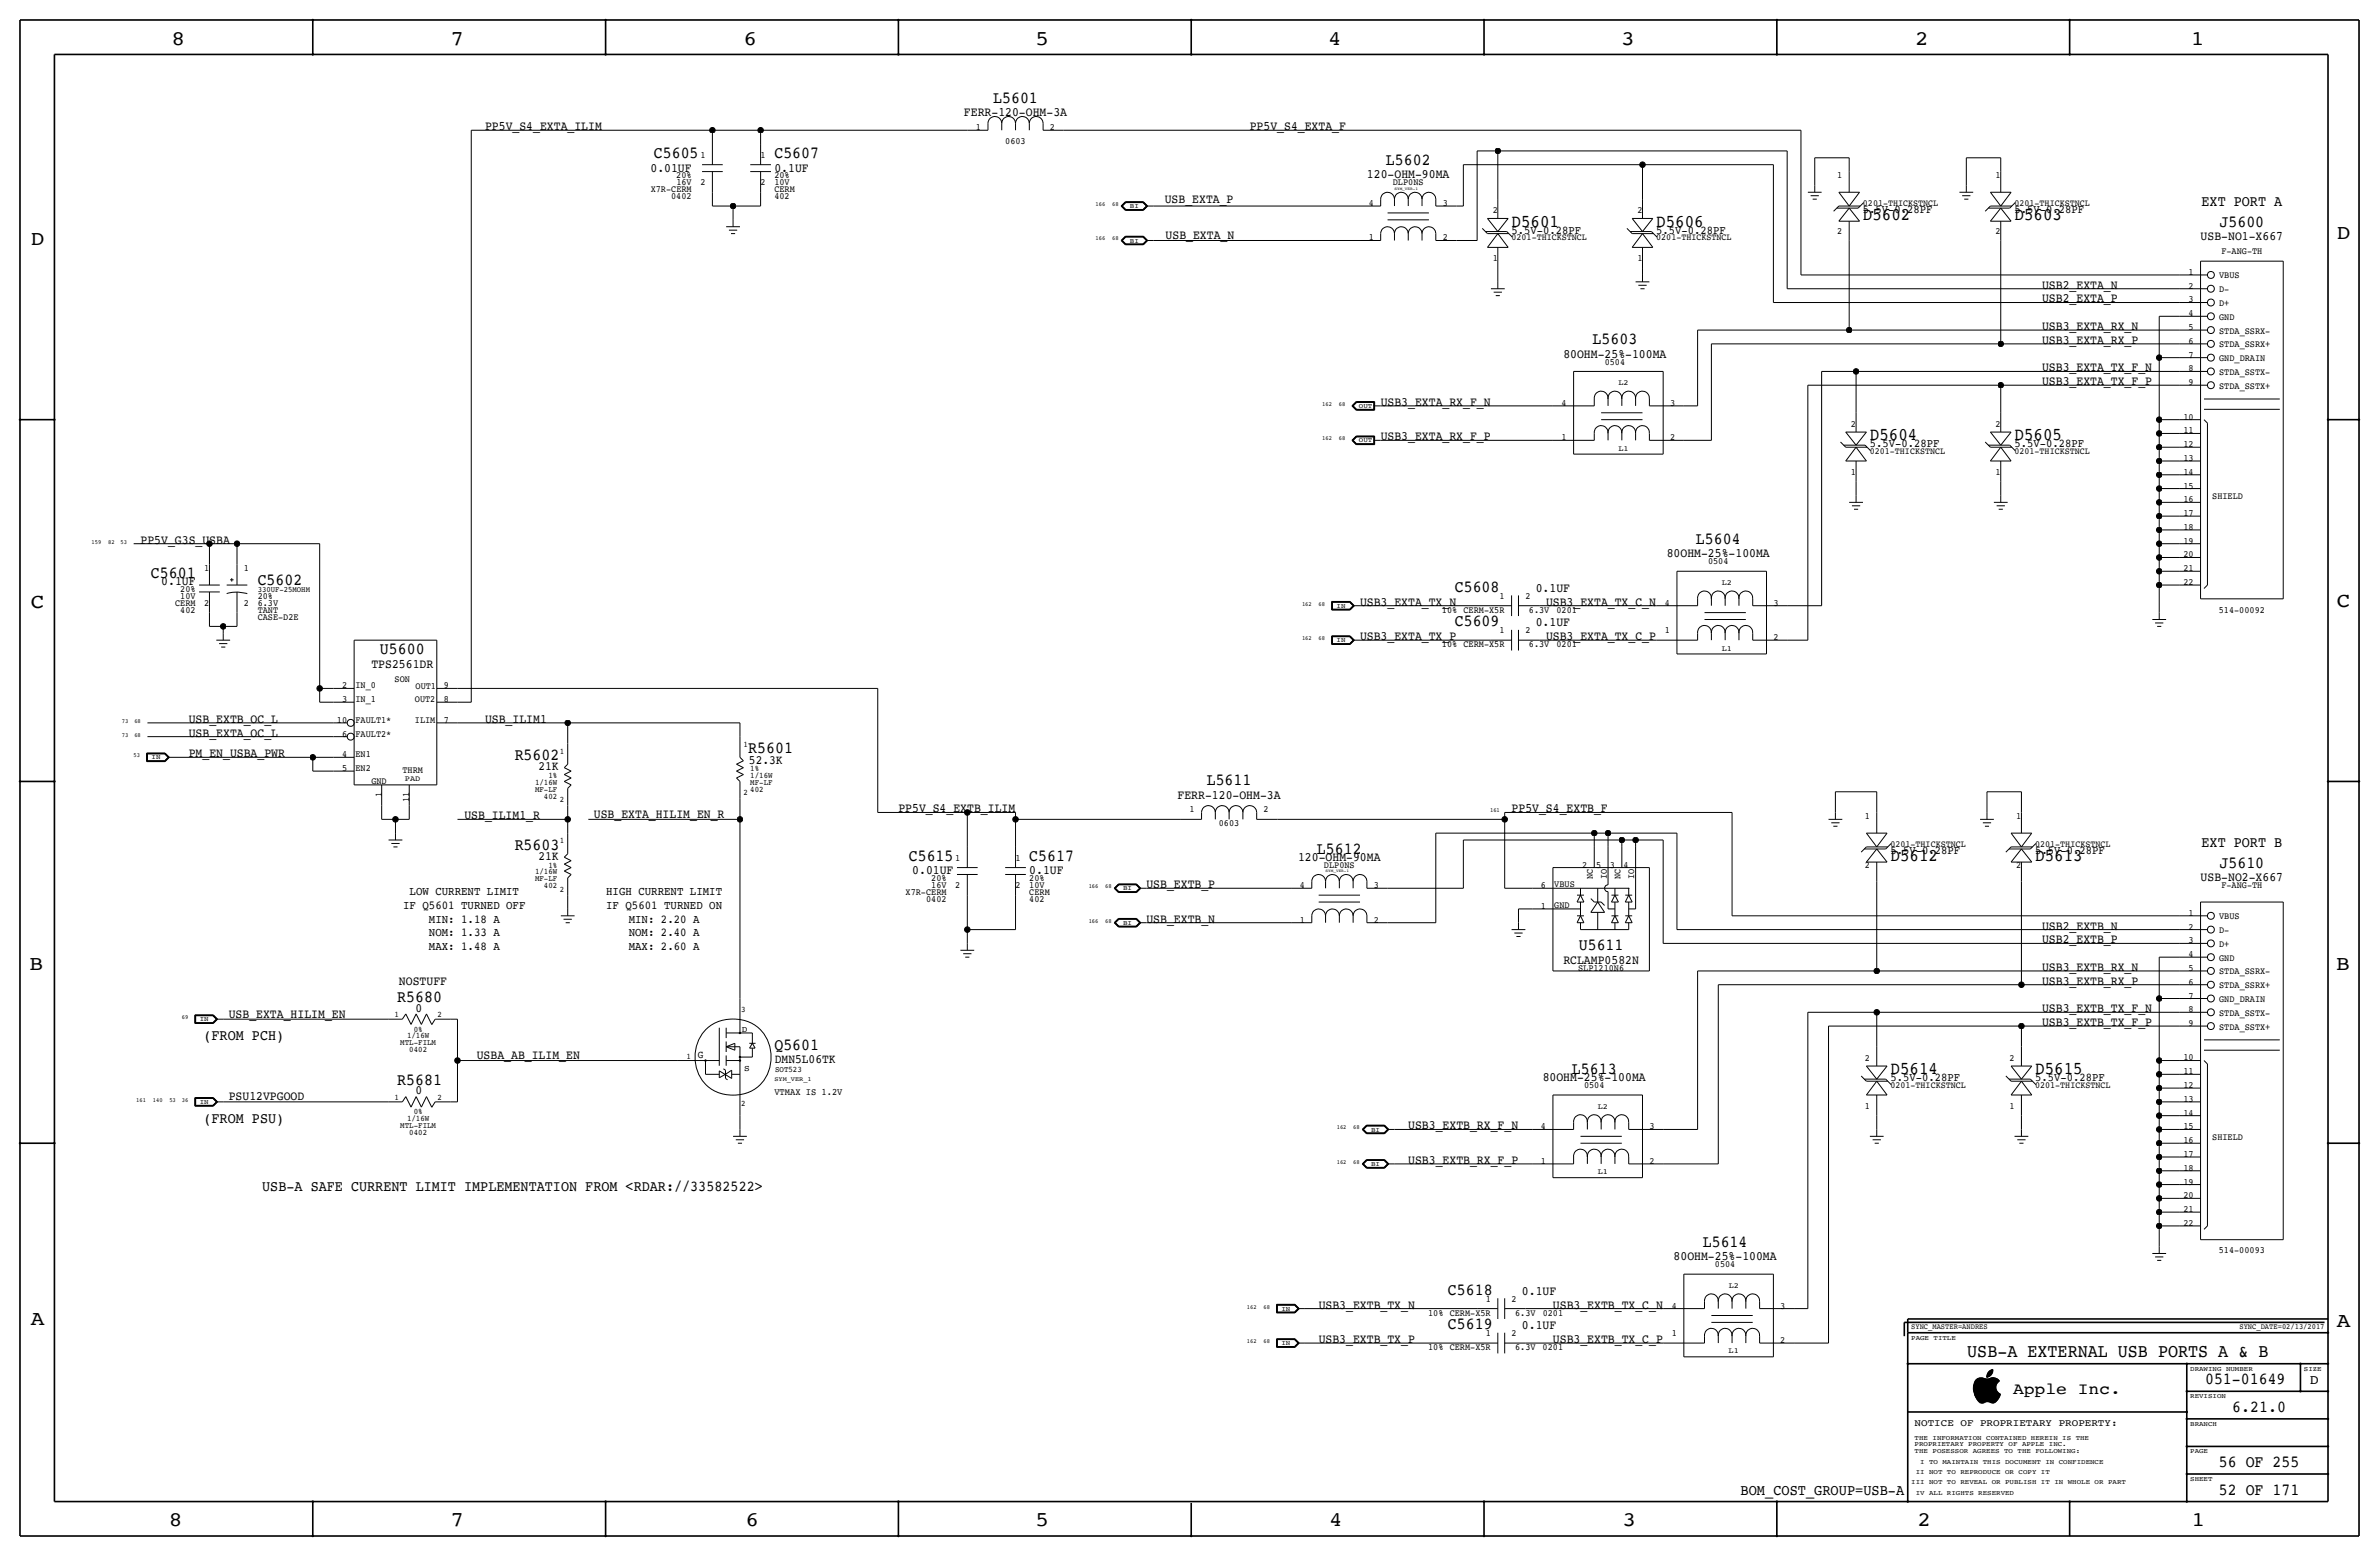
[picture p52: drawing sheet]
<svg xmlns="http://www.w3.org/2000/svg" width="877mm" height="574mm" viewBox="0 0 877 574" stroke-linecap="round" stroke-linejoin="round" font-family="sans-serif">
<defs><g id="words">
<g font-size="7.6">
<text x="63.2" y="16.5">8</text>
<text x="166.1" y="16.5">7</text>
<text x="274.1" y="16.5">6</text>
<text x="381.8" y="16.5">5</text>
<text x="489.7" y="16.5">4</text>
<text x="597.7" y="16.5">3</text>
<text x="706.1" y="16.5">2</text>
<text x="807.7" y="16.5">1</text>
<text x="861.6" y="88.1">D</text>
<text x="11.4" y="90.4">D</text>
<text x="11.4" y="224.3">C</text>
<text x="861.6" y="223.8">C</text>
<text x="10.9" y="357.6">B</text>
<text x="861.3" y="357.4">B</text>
<text x="11.4" y="488.4">A</text>
<text x="861.6" y="489.2">A</text>
<text x="62.2" y="562.6">8</text>
<text x="166.1" y="562.6">7</text>
<text x="274.8" y="562.6">6</text>
<text x="381.8" y="562.6">5</text>
<text x="490" y="562.6">4</text>
<text x="598.2" y="562.6">3</text>
<text x="706.9" y="562.6">2</text>
<text x="808" y="562.6">1</text>
</g>
<text font-size="6.9" x="725.3" y="500.1">USB-A EXTERNAL USB PORTS A &amp; B</text>
<g font-size="6.5">
<text x="557.3" y="83.6">D5601</text>
<text x="610.6" y="83.6">D5606</text>
<text x="686.8" y="81">D5602</text>
<text x="742.7" y="81">D5603</text>
<text x="689.4" y="162.3">D5604</text>
<text x="742.7" y="162.3">D5605</text>
<text x="697" y="317.2">D5612</text>
<text x="750.3" y="317.2">D5613</text>
<text x="697" y="396">D5614</text>
<text x="750.3" y="396">D5615</text>
</g>
<g font-size="6.2">
<text x="366.1" y="37.8">L5601</text>
<text x="241.1" y="58.2">C5605</text>
<text x="285.5" y="58.2">C5607</text>
<text x="510.9" y="60.7">L5602</text>
<text x="818.3" y="83.6">J5600</text>
<text x="587.1" y="126.7">L5603</text>
<text x="625.2" y="200.4">L5604</text>
<text x="55.6" y="213.1">C5601</text>
<text x="95" y="215.6">C5602</text>
<text x="536.3" y="218.2">C5608</text>
<text x="536.3" y="230.9">C5609</text>
<text x="140.1" y="241">U5600</text>
<text x="189.8" y="280.2">R5602</text>
<text x="275.8" y="277.6">R5601</text>
<text x="444.9" y="289.3">L5611</text>
<text x="189.8" y="313.2">R5603</text>
<text x="335" y="317.2">C5615</text>
<text x="379.5" y="317.2">C5617</text>
<text x="485.5" y="314.7">L5612</text>
<text x="818.3" y="319.8">J5610</text>
<text x="582" y="350.3">U5611</text>
<text x="146.4" y="369.3">R5680</text>
<text x="285.5" y="387.1">Q5601</text>
<text x="579.5" y="396">L5613</text>
<text x="146.4" y="399.8">R5681</text>
<text x="627.8" y="459.5">L5614</text>
<text x="533.8" y="477.3">C5618</text>
<text x="533.8" y="490">C5619</text>
<text x="812.9" y="510.3">051-01649</text>
<text x="823" y="520.4">6.21.0</text>
<text x="818" y="540.8">56 OF 255</text>
<text x="818" y="550.9">52 OF 171</text>
</g>
<text font-size="6" x="742.1" y="513.9">Apple Inc.</text>
<g font-size="5.6">
<text x="811.6" y="75.9">EXT PORT A</text>
<text x="811.6" y="312.2">EXT PORT B</text>
<text x="75" y="383.3">(FROM PCH)</text>
<text x="75" y="413.8">(FROM PSU)</text>
<text x="96.7" y="439.2">USB-A SAFE CURRENT LIMIT IMPLEMENTATION FROM &lt;RDAR://33582522&gt;</text>
<text x="641.7" y="550.9">BOM_COST_GROUP=USB-A</text>
</g>
<text font-size="5" x="851.5" y="510.3">D</text>
<g font-size="4.7">
<text x="178.8" y="48">PP5V_S4_EXTA_ILIM</text>
<text x="355.4" y="42.9">FERR-120-OHM-3A</text>
<text x="460.8" y="48">PP5V_S4_EXTA_F</text>
<text x="239.8" y="63.2">0.01UF</text>
<text x="285.5" y="63.2">0.1UF</text>
<text x="504" y="65.8">120-OHM-90MA</text>
<text x="429.4" y="74.7">USB_EXTA_P</text>
<text x="429.7" y="88">USB_EXTA_N</text>
<text x="811.3" y="88.6">USB-NO1-X667</text>
<text x="752.9" y="106.4">USB2_EXTA_N</text>
<text x="752.9" y="111.5">USB2_EXTA_P</text>
<text x="752.9" y="121.6">USB3_EXTA_RX_N</text>
<text x="576.4" y="131.8">80OHM-25%-100MA</text>
<text x="752.9" y="126.7">USB3_EXTA_RX_P</text>
<text x="752.9" y="136.9">USB3_EXTA_TX_F_N</text>
<text x="752.9" y="142">USB3_EXTA_TX_F_P</text>
<text x="509" y="149.6">USB3_EXTA_RX_F_N</text>
<text x="509" y="162.3">USB3_EXTA_RX_F_P</text>
<text x="51.8" y="200.4">PP5V_G3S_USBA</text>
<text x="614.5" y="205.5">80OHM-25%-100MA</text>
<text x="59.5" y="215.6">0.1UF</text>
<text x="566.2" y="218.2">0.1UF</text>
<text x="501.4" y="223.3">USB3_EXTA_TX_N</text>
<text x="570" y="223.3">USB3_EXTA_TX_C_N</text>
<text x="566.2" y="230.9">0.1UF</text>
<text x="501.4" y="236">USB3_EXTA_TX_P</text>
<text x="570" y="236">USB3_EXTA_TX_C_P</text>
<text x="136.9" y="246.1">TPS2561DR</text>
<text x="69.6" y="266.4">USB_EXTB_OC_L</text>
<text x="178.8" y="266.4">USB_ILIM1</text>
<text x="69.6" y="271.5">USB_EXTA_OC_L</text>
<text x="69.6" y="279.1">PM_EN_USBA_PWR</text>
<text x="276.1" y="281.4">52.3K</text>
<text x="198.5" y="284">21K</text>
<text x="331.2" y="299.5">PP5V_S4_EXTB_ILIM</text>
<text x="434.1" y="294.4">FERR-120-OHM-3A</text>
<text x="557.3" y="299.5">PP5V_S4_EXTB_F</text>
<text x="171.2" y="302">USB_ILIM1_R</text>
<text x="219" y="301.5">USB_EXTA_HILIM_EN_R</text>
<text x="198.5" y="317">21K</text>
<text x="478.6" y="317.2">120-OHM-90MA</text>
<text x="336.3" y="322.3">0.01UF</text>
<text x="379.5" y="322.3">0.1UF</text>
<text x="422.7" y="327.4">USB_EXTB_P</text>
<text x="811.3" y="324.9">USB-NO2-X667</text>
<text x="422.7" y="340.1">USB_EXTB_N</text>
<text x="752.9" y="347.7">USB2_EXTB_P</text>
<text x="752.9" y="342.6">USB2_EXTB_N</text>
<text x="576.4" y="355.3">RCLAMP0582N</text>
<text x="752.9" y="357.9">USB3_EXTB_RX_N</text>
<text x="147.1" y="363">NOSTUFF</text>
<text x="752.9" y="363">USB3_EXTB_RX_P</text>
<text x="84.3" y="375.1">USB_EXTA_HILIM_EN</text>
<text x="153.2" y="372.9">0</text>
<text x="752.9" y="373.1">USB3_EXTB_TX_F_N</text>
<text x="752.9" y="378.2">USB3_EXTB_TX_F_P</text>
<text x="175.8" y="390.4">USBA_AB_ILIM_EN</text>
<text x="285.6" y="391.7">DMN5L06TK</text>
<text x="568.7" y="398.5">80OHM-25%-100MA</text>
<text x="84.3" y="405.6">PSU12VPGOOD</text>
<text x="153.2" y="403.4">0</text>
<text x="519.2" y="416.3">USB3_EXTB_RX_F_N</text>
<text x="519.2" y="429">USB3_EXTB_RX_F_P</text>
<text x="617" y="464.6">80OHM-25%-100MA</text>
<text x="561.1" y="477.3">0.1UF</text>
<text x="486.2" y="482.3">USB3_EXTB_TX_N</text>
<text x="572.5" y="482.3">USB3_EXTB_TX_C_N</text>
<text x="561.1" y="490">0.1UF</text>
<text x="486.2" y="495">USB3_EXTB_TX_P</text>
<text x="572.5" y="495">USB3_EXTB_TX_C_P</text>
</g>
<g font-size="4.4">
<text x="686.8" y="78.5">5.5V-0.28PF</text>
<text x="742.7" y="78.5">5.5V-0.28PF</text>
<text x="557.3" y="86.1">5.5V-0.28PF</text>
<text x="610.6" y="86.1">5.5V-0.28PF</text>
<text x="689.4" y="164.8">5.5V-0.28PF</text>
<text x="742.7" y="164.8">5.5V-0.28PF</text>
<text x="697" y="314.7">5.5V-0.28PF</text>
<text x="750.3" y="314.7">5.5V-0.28PF</text>
<text x="151" y="329.9">LOW CURRENT LIMIT</text>
<text x="223.5" y="329.9">HIGH CURRENT LIMIT</text>
<text x="148.6" y="335">IF Q5601 TURNED OFF</text>
<text x="223.5" y="335">IF Q5601 TURNED ON</text>
<text x="158.1" y="340.1">MIN: 1.18 A</text>
<text x="231.8" y="340.1">MIN: 2.20 A</text>
<text x="158.1" y="345.2">NOM: 1.33 A</text>
<text x="231.8" y="345.2">NOM: 2.40 A</text>
<text x="158.1" y="350.3">MAX: 1.48 A</text>
<text x="231.8" y="350.3">MAX: 2.60 A</text>
<text x="697" y="398.5">5.5V-0.28PF</text>
<text x="750.3" y="398.5">5.5V-0.28PF</text>
</g>
<text font-size="3.9" x="257.3" y="390.1">G</text>
<text font-size="3.7" x="705.9" y="525.5">NOTICE OF PROPRIETARY PROPERTY:</text>
<text font-size="3.6" x="285.5" y="403.6">VTMAX IS 1.2V</text>
<g font-size="3.5">
<text x="359.8" y="48">1</text>
<text x="370.6" y="53.1">0603</text>
<text x="387.1" y="48">2</text>
<text x="258.2" y="58.2">1</text>
<text x="280.4" y="58.2">1</text>
<text x="249.3" y="65.8">20%</text>
<text x="285.5" y="65.8">20%</text>
<text x="677.3" y="65.8">1</text>
<text x="735.7" y="65.8">1</text>
<text x="239.9" y="70.9">X7R-CERM</text>
<text x="249.3" y="68.3">16V</text>
<text x="258.2" y="68.3">2</text>
<text x="280.4" y="68.3">2</text>
<text x="285.5" y="70.9">CERM</text>
<text x="285.5" y="68.3">10V</text>
<text x="513.5" y="68.3">DLP0NS</text>
<text x="247.5" y="73.4">0402</text>
<text x="285.5" y="73.4">402</text>
<text x="504.6" y="75.9">4</text>
<text x="531.9" y="75.9">3</text>
<text x="686.8" y="75.9">0201-THICKSTNCL</text>
<text x="742.7" y="75.9">0201-THICKSTNCL</text>
<text x="550.3" y="78.5">2</text>
<text x="603.6" y="78.5">2</text>
<text x="504.6" y="88.6">1</text>
<text x="531.9" y="88.6">2</text>
<text x="557.3" y="88.6">0201-THICKSTNCL</text>
<text x="610.6" y="88.6">0201-THICKSTNCL</text>
<text x="677.3" y="86.1">2</text>
<text x="735.7" y="86.1">2</text>
<text x="819" y="93.7">F-ANG-TH</text>
<text x="550.3" y="96.3">1</text>
<text x="603.6" y="96.3">1</text>
<text x="806.8" y="101.3">1</text>
<text x="806.8" y="106.4">2</text>
<text x="818.1" y="102.6">VBUS</text>
<text x="818.1" y="107.7">D-</text>
<text x="806.8" y="111.5">3</text>
<text x="818.1" y="112.8">D+</text>
<text x="806.8" y="116.6">4</text>
<text x="818.1" y="117.9">GND</text>
<text x="806.8" y="121.7">5</text>
<text x="818.1" y="122.9">STDA_SSRX-</text>
<text x="806.8" y="126.7">6</text>
<text x="806.8" y="131.8">7</text>
<text x="818.1" y="128">STDA_SSRX+</text>
<text x="591.6" y="134.4">0504</text>
<text x="806.8" y="136.9">8</text>
<text x="818.1" y="133.1">GND_DRAIN</text>
<text x="806.8" y="142">9</text>
<text x="818.1" y="138.2">STDA_SSTX-</text>
<text x="818.1" y="143.3">STDA_SSTX+</text>
<text x="575.7" y="149.6">4</text>
<text x="615.7" y="149.6">3</text>
<text x="805" y="154.7">10</text>
<text x="682.4" y="157.2">2</text>
<text x="735.7" y="157.2">2</text>
<text x="805" y="159.7">11</text>
<text x="575.7" y="162.3">1</text>
<text x="615.7" y="162.3">2</text>
<text x="689.4" y="167.4">0201-THICKSTNCL</text>
<text x="742.7" y="167.4">0201-THICKSTNCL</text>
<text x="805" y="164.8">12</text>
<text x="805" y="169.9">13</text>
<text x="682.4" y="175">1</text>
<text x="735.7" y="175">1</text>
<text x="805" y="175">14</text>
<text x="805" y="185.2">16</text>
<text x="805" y="180.1">15</text>
<text x="815.6" y="183.9">SHIELD</text>
<text x="805" y="190.2">17</text>
<text x="805" y="195.3">18</text>
<text x="805" y="200.4">19</text>
<text x="629.7" y="208">0504</text>
<text x="805" y="205.5">20</text>
<text x="75.3" y="210.6">1</text>
<text x="89.9" y="210.6">1</text>
<text x="805" y="215.6">22</text>
<text x="805" y="210.6">21</text>
<text x="66.5" y="220.7">10V</text>
<text x="66.5" y="218.2">20%</text>
<text x="95" y="220.7">20%</text>
<text x="552.8" y="220.7">1</text>
<text x="562.4" y="220.7">2</text>
<text x="64.6" y="223.3">CERM</text>
<text x="66.5" y="225.8">402</text>
<text x="75.3" y="223.3">2</text>
<text x="89.9" y="223.3">2</text>
<text x="95" y="223.3">6.3V</text>
<text x="95" y="225.8">TANT</text>
<text x="531.6" y="225.8">10% CERM-X5R</text>
<text x="563.7" y="225.8">6.3V</text>
<text x="573.8" y="225.8">0201</text>
<text x="613.8" y="223.3">4</text>
<text x="653.8" y="223.3">3</text>
<text x="818" y="225.8">514-00092</text>
<text x="95" y="228.3">CASE-D2E</text>
<text x="552.8" y="233.4">1</text>
<text x="562.4" y="233.4">2</text>
<text x="613.8" y="233.4">1</text>
<text x="531.6" y="238.5">10% CERM-X5R</text>
<text x="563.7" y="238.5">6.3V</text>
<text x="573.8" y="238.5">0201</text>
<text x="653.8" y="236">2</text>
<text x="145.5" y="251.2">SON</text>
<text x="126.1" y="253.7">2</text>
<text x="131.1" y="253.7">IN_0</text>
<text x="153.2" y="254">OUT1</text>
<text x="163.6" y="253.7">9</text>
<text x="126.1" y="258.8">3</text>
<text x="131.1" y="258.8">IN_1</text>
<text x="153" y="258.8">OUT2</text>
<text x="163.6" y="258.8">8</text>
<text x="124.2" y="266.4">10</text>
<text x="131.1" y="266.4">FAULT1*</text>
<text x="153" y="266.4">ILIM</text>
<text x="163.6" y="266.4">7</text>
<text x="126.1" y="271.5">6</text>
<text x="131.1" y="271.5">FAULT2*</text>
<text x="126.1" y="279.1">4</text>
<text x="131.1" y="279.1">EN1</text>
<text x="126.1" y="284.2">5</text>
<text x="131.1" y="284.2">EN2</text>
<text x="148.4" y="285">THRM</text>
<text x="136.9" y="288.8">GND</text>
<text x="140.7" y="293.7" transform="rotate(-90 140.7 293.7)">1</text>
<text x="150.9" y="295.6" transform="rotate(-90 150.9 295.6)">11</text>
<text x="438.5" y="299.5">1</text>
<text x="465.8" y="299.5">2</text>
<text x="449.4" y="304.5">0603</text>
<text x="687.5" y="302">1</text>
<text x="743.3" y="302">1</text>
<text x="352.2" y="317.2">1</text>
<text x="374.4" y="317.2">1</text>
<text x="697" y="312.2">0201-THICKSTNCL</text>
<text x="750.3" y="312.2">0201-THICKSTNCL</text>
<text x="488.1" y="319.8">DLP0NS</text>
<text x="583.3" y="319.8">2</text>
<text x="588.4" y="319.8">5</text>
<text x="593.5" y="319.8">3</text>
<text x="598.6" y="319.8">4</text>
<text x="687.5" y="319.8">2</text>
<text x="743.3" y="319.8">2</text>
<text x="333.9" y="329.9">X7R-CERM</text>
<text x="343.3" y="324.9">20%</text>
<text x="343.3" y="327.4">16V</text>
<text x="352.2" y="327.4">2</text>
<text x="374.4" y="327.4">2</text>
<text x="379.5" y="329.9">CERM</text>
<text x="379.5" y="324.9">20%</text>
<text x="379.5" y="327.4">10V</text>
<text x="479.2" y="327.4">4</text>
<text x="506.5" y="327.4">3</text>
<text x="568.1" y="327.4">6</text>
<text x="573" y="326.9">VBUS</text>
<text x="587.2" y="324.1" transform="rotate(-90 587.2 324.1)">NC</text>
<text x="592.3" y="324.1" transform="rotate(-90 592.3 324.1)">IO</text>
<text x="597.4" y="324.1" transform="rotate(-90 597.4 324.1)">NC</text>
<text x="602.5" y="324.1" transform="rotate(-90 602.5 324.1)">IO</text>
<text x="819" y="327.4">F-ANG-TH</text>
<text x="341.4" y="332.5">0402</text>
<text x="379.5" y="332.5">402</text>
<text x="568.1" y="335">1</text>
<text x="573" y="334.5">GND</text>
<text x="479.2" y="340.1">1</text>
<text x="506.5" y="340.1">2</text>
<text x="806.8" y="337.6">1</text>
<text x="818.1" y="338.8">VBUS</text>
<text x="806.8" y="347.7">3</text>
<text x="806.8" y="342.6">2</text>
<text x="818.1" y="343.9">D-</text>
<text x="806.8" y="352.8">4</text>
<text x="818.1" y="349">D+</text>
<text x="581.8" y="357.9">SLP1210N6</text>
<text x="806.8" y="357.9">5</text>
<text x="818.1" y="359.2">STDA_SSRX-</text>
<text x="818.1" y="354.1">GND</text>
<text x="806.8" y="363">6</text>
<text x="818.1" y="364.2">STDA_SSRX+</text>
<text x="806.8" y="368">7</text>
<text x="818.1" y="369.3">GND_DRAIN</text>
<text x="806.8" y="373.1">8</text>
<text x="818.1" y="374.4">STDA_SSTX-</text>
<text x="806.8" y="378.2">9</text>
<text x="818.1" y="379.5">STDA_SSTX+</text>
<text x="687.5" y="390.9">2</text>
<text x="740.8" y="390.9">2</text>
<text x="805" y="396">11</text>
<text x="805" y="390.9">10</text>
<text x="584" y="401.1">0504</text>
<text x="697" y="401.1">0201-THICKSTNCL</text>
<text x="750.3" y="401.1">0201-THICKSTNCL</text>
<text x="805" y="401.1">12</text>
<text x="805" y="406.1">13</text>
<text x="687.5" y="408.7">1</text>
<text x="740.8" y="408.7">1</text>
<text x="805" y="411.2">14</text>
<text x="568.1" y="416.3">4</text>
<text x="608.1" y="416.3">3</text>
<text x="805" y="416.3">15</text>
<text x="805" y="421.4">16</text>
<text x="815.6" y="420.1">SHIELD</text>
<text x="568.1" y="429">1</text>
<text x="608.1" y="429">2</text>
<text x="805" y="431.5">18</text>
<text x="805" y="426.5">17</text>
<text x="805" y="436.6">19</text>
<text x="805" y="441.7">20</text>
<text x="805" y="446.8">21</text>
<text x="805" y="451.9">22</text>
<text x="632.2" y="467.1">0504</text>
<text x="818" y="462">514-00093</text>
<text x="547.8" y="479.8">1</text>
<text x="557.3" y="479.8">2</text>
<text x="526.5" y="484.9">10% CERM-X5R</text>
<text x="558.6" y="484.9">6.3V</text>
<text x="568.7" y="484.9">0201</text>
<text x="616.3" y="482.3">4</text>
<text x="656.3" y="482.3">3</text>
<text x="526.5" y="497.6">10% CERM-X5R</text>
<text x="547.8" y="492.5">1</text>
<text x="557.3" y="492.5">2</text>
<text x="558.6" y="497.6">6.3V</text>
<text x="568.7" y="497.6">0201</text>
<text x="616.3" y="492.5">1</text>
<text x="656.3" y="495">2</text>
</g>
<g font-size="3.2">
<text x="273.5" y="380.2">D</text>
<text x="274.3" y="394.7">S</text>
</g>
<g font-size="3.1">
<text x="274.1" y="275.3">1</text>
<text x="206.4" y="277.9">1</text>
<text x="202.2" y="286.8">1%</text>
<text x="276.6" y="284.2">1%</text>
<text x="276.6" y="286.8">1/16W</text>
<text x="197.2" y="291.8">MF-LF</text>
<text x="197.2" y="289.3">1/16W</text>
<text x="274.1" y="293.1">2</text>
<text x="276.6" y="291.8">402</text>
<text x="276.6" y="289.3">MF-LF</text>
<text x="200.5" y="294.4">402</text>
<text x="206.4" y="295.7">2</text>
<text x="206.4" y="310.9">1</text>
<text x="197.2" y="322.3">1/16W</text>
<text x="202.2" y="319.8">1%</text>
<text x="197.2" y="324.9">MF-LF</text>
<text x="200.5" y="327.4">402</text>
<text x="206.4" y="328.7">2</text>
<text x="145.4" y="374.9">1</text>
<text x="161.3" y="374.9">2</text>
<text x="273.3" y="372.9">3</text>
<text x="150.1" y="382.8">1/16W</text>
<text x="152.5" y="380.2">0%</text>
<text x="147.6" y="385.3">MTL-FILM</text>
<text x="150.9" y="387.9">0402</text>
<text x="253.1" y="390.4">1</text>
<text x="285.8" y="395.2">SOT523</text>
<text x="145.4" y="405.4">1</text>
<text x="161.3" y="405.4">2</text>
<text x="273.3" y="407.7">2</text>
<text x="150.1" y="413.3">1/16W</text>
<text x="152.5" y="410.7">0%</text>
<text x="147.6" y="415.8">MTL-FILM</text>
<text x="150.9" y="418.3">0402</text>
</g>
<text font-size="3" x="95" y="218.2">330UF-25MOHM</text>
<g font-size="2.9">
<text x="596.7" y="142">L2</text>
<text x="596.6" y="166.1">L1</text>
<text x="634.8" y="215.6">L2</text>
<text x="634.7" y="239.8">L1</text>
<text x="149.3" y="288">PAD</text>
<text x="589.1" y="408.7">L2</text>
<text x="589" y="432.8">L1</text>
<text x="637.3" y="474.7">L2</text>
<text x="704.6" y="490">SYNC_MASTER=ANDRES</text>
<text x="825.6" y="490">SYNC_DATE=02/13/2017</text>
<text x="637.3" y="498.9">L1</text>
</g>
<g font-size="2.5">
<text x="416.6" y="76.7">BI</text>
<text x="416.6" y="89.4">BI</text>
<text x="501" y="150.4">OUT</text>
<text x="501" y="163.1">OUT</text>
<text x="492.8" y="224">IN</text>
<text x="492.8" y="236.7">IN</text>
<text x="55.9" y="279.9">IN</text>
<text x="414" y="328.2">BI</text>
<text x="414" y="340.9">BI</text>
<text x="73.7" y="376.4">IN</text>
<text x="73.7" y="406.9">IN</text>
<text x="505.5" y="417.1">BI</text>
<text x="505.5" y="429.8">BI</text>
<text x="472.4" y="483.1">IN</text>
<text x="472.4" y="495.8">IN</text>
<text x="704.6" y="493.8">PAGE TITLE</text>
<text x="807.5" y="505.2">DRAWING NUMBER</text>
<text x="849.4" y="505.2">SIZE</text>
<text x="807.5" y="515.4">REVISION</text>
<text x="807.5" y="525.5">BRANCH</text>
<text x="705.9" y="533.1">PROPRIETARY PROPERTY OF APPLE INC.</text>
<text x="705.9" y="530.6">THE INFORMATION CONTAINED HEREIN IS THE</text>
<text x="705.9" y="535.7">THE POSESSOR AGREES TO THE FOLLOWING:</text>
<text x="707.9" y="539.5">I TO MAINTAIN THIS DOCUMENT IN CONFIDENCE</text>
<text x="807.5" y="535.7">PAGE</text>
<text x="706.2" y="543.3">II NOT TO REPRODUCE OR COPY IT</text>
<text x="807.5" y="545.8">SHEET</text>
<text x="704.6" y="547.1">III NOT TO REVEAL OR PUBLISH IT IN WHOLE OR PART</text>
<text x="706.2" y="550.9">IV ALL RIGHTS RESERVED</text>
</g>
<g font-size="2.3">
<text x="403.9" y="75.9">166</text>
<text x="410" y="75.9">68</text>
<text x="403.9" y="88.6">166</text>
<text x="410" y="88.6">68</text>
<text x="487.5" y="149.6">162</text>
<text x="493.6" y="149.6">68</text>
<text x="487.5" y="162.3">162</text>
<text x="493.6" y="162.3">68</text>
<text x="33.8" y="200.4">159</text>
<text x="39.9" y="200.4">82</text>
<text x="44.4" y="200.4">53</text>
<text x="480" y="223.3">162</text>
<text x="486.1" y="223.3">68</text>
<text x="480" y="236">162</text>
<text x="486.1" y="236">68</text>
<text x="45" y="266.4">73</text>
<text x="49.5" y="266.4">68</text>
<text x="45" y="271.5">73</text>
<text x="49.5" y="271.5">68</text>
<text x="49.2" y="279.1">53</text>
<text x="549.4" y="299.5">161</text>
<text x="401.4" y="327.4">166</text>
<text x="407.5" y="327.4">68</text>
<text x="401.4" y="340.1">166</text>
<text x="407.5" y="340.1">68</text>
<text x="67" y="375.7">69</text>
<text x="285.5" y="398.5">SYM_VER_1</text>
<text x="50.2" y="406.1">161</text>
<text x="56.3" y="406.1">140</text>
<text x="62.4" y="406.1">53</text>
<text x="67" y="406.1">36</text>
<text x="492.8" y="416.3">162</text>
<text x="498.9" y="416.3">68</text>
<text x="492.8" y="429">162</text>
<text x="498.9" y="429">68</text>
<text x="459.7" y="482.3">162</text>
<text x="465.8" y="482.3">68</text>
<text x="459.7" y="495">162</text>
<text x="465.8" y="495">68</text>
</g>
<g font-size="1.5">
<text x="514.1" y="69.9">SYM_VER-1</text>
<text x="488.7" y="321.3">SYM_VER-1</text>
</g>
</g></defs>
<g fill="none" stroke="#000" stroke-width=".37">
<path d="M173.7 48h88.9zM173.7 48v210.8zM262.6 48v5.1zM262.6 53.1v7.6zM262.6 48h17.8zM280.4 48v5.1zM280.4 48h76.2zM280.4 53.1v7.6zM356.6 48h7.6zM364.2 45.5v2.5zM364.2 45.5a2.54 2.54 0 0 1 2.6-2.6 2.54 2.54 0 0 1 2.5 2.6 2.54 2.54 0 0 1 2.6-2.6 2.54 2.54 0 0 1 2.5 2.6 2.54 2.54 0 0 1 2.5-2.6 2.54 2.54 0 0 1 2.6 2.6 2.54 2.54 0 0 1 2.5-2.6 2.54 2.54 0 0 1 2.6 2.6M369.3 45.5v2.5z"/>
<path d="M374.4 45.5v2.5zM379.5 45.5v2.5zM384.6 45.5v2.5zM384.6 48h7.6zM392.2 48h271.8zM544.6 55.6h7.6zM544.6 55.6v33zM552.2 55.6v17.8zM552.2 55.6h106.7zM658.9 55.6v50.8zM664 48v53.3zM669 58.2h12.7z"/>
<path d="M669 58.2v10.1zM681.7 58.2v5zM724.9 58.2h12.7zM724.9 58.2v10.1zM737.6 58.2v5zM258.8 63.2h7.6zM258.8 60.7h7.6zM262.6 70.9v5zM262.6 63.2v7.7zM262.6 75.9h7.7zM270.3 75.9h10.1zM270.3 75.9v5.1z"/>
<path d="M276.6 63.2h7.6zM276.6 60.7h7.6zM280.4 70.9v5zM280.4 63.2v7.7zM413.3 75.9l1.6 1.6zM413.3 75.9l1.6-1.5zM413.5 75.9l1.4-1.4zM413.5 75.9l1.4 1.5zM413.6 75.9l1.4-1.3zM413.6 75.9l1.4 1.4zM413.8 75.9l1.2 1.3zM413.8 75.9l1.2-1.2z"/>
<path d="M414.9 74.4h6.6zM414.9 77.5h6.6zM414.9 77.4h6.6zM414.9 74.5h6.6zM415 77.3h6.4zM415 74.6h6.4zM415 77.2h6.4zM415 74.7h6.4zM421.4 74.7l1.3 1.2zM421.4 74.6l1.4 1.3zM421.4 77.3l1.4-1.4zM421.5 77.4l1.5-1.5z"/>
<path d="M421.5 74.5l1.5 1.4zM421.5 74.4l1.6 1.5zM421.5 77.5l1.6-1.6zM422.7 75.9l-1.3 1.3zM422.7 75.9h2.5zM425.2 75.9h76.2zM501.4 75.9h7.6zM509 73.4v2.5zM509 73.4a2.54 2.54 0 0 1 2.6-2.5 2.54 2.54 0 0 1 2.5 2.5 2.54 2.54 0 0 1 2.5-2.5 2.54 2.54 0 0 1 2.6 2.5 2.54 2.54 0 0 1 2.5-2.5 2.54 2.54 0 0 1 2.6 2.5 2.54 2.54 0 0 1 2.5-2.5 2.54 2.54 0 0 1 2.5 2.5M511.6 78.5h15.2zM514.1 73.4v2.5zM519.2 73.4v2.5z"/>
<path d="M524.3 73.4v2.5zM529.3 75.9h7.7zM529.3 73.4v2.5zM537 75.9h2.5zM539.5 60.7h66zM539.5 60.7v15.2zM552.2 73.4v7.1zM605.5 60.7v12.7zM605.5 73.4v7.1zM605.5 60.7h48.3zM653.8 60.7v50.8zM666.5 70.9h5.1z"/>
<path d="M667.5 72.1h3.1zM668.3 73.4h1.5zM669 68.3v2.6zM676 77.9l1.9-2zM677.2 76.7h7.8zM677.9 70.9h7.6zM677.9 75.9h7.9zM677.9 70.9l3.8 5zM681.7 63.2v7.7zM681.7 76.7l3.8 4.8zM681.7 76.7l-3.8 4.8zM685 76.7l2.1-2z"/>
<path d="M685.5 70.9l-3.8 5zM722.4 70.9h5.1zM723.4 72.1h3zM724.2 73.4h1.5zM724.9 68.3v2.6zM731.9 77.9l1.9-2zM733 76.7h7.9zM733.8 70.9h7.6zM733.8 75.9h7.9zM733.8 70.9l3.8 5zM737.6 63.2v7.7zM737.6 76.7l3.8 4.8z"/>
<path d="M737.6 76.7l-3.8 4.8zM740.9 76.7l2-2zM741.4 70.9l-3.8 5zM267.7 83.6h5.1zM268.7 84.8h3.1zM269.5 86.1h1.5zM270.3 81v2.6zM413.3 88.6l1.6 1.6zM413.3 88.6l1.6-1.5zM413.5 88.6l1.4-1.4zM413.5 88.6l1.4 1.5zM413.6 88.6l1.4-1.3z"/>
<path d="M413.6 88.6l1.4 1.4zM413.8 88.6l1.2 1.3zM413.8 88.6l1.2-1.2zM414.9 87.1h6.6zM414.9 90.2h6.6zM414.9 90.1h6.6zM414.9 87.2h6.6zM415 90h6.4zM415 87.3h6.4zM415 89.9h6.4zM415 87.4h6.4zM421.4 87.4l1.3 1.2z"/>
<path d="M421.4 89.9l1.3-1.3zM421.4 87.3l1.4 1.3zM421.4 90l1.4-1.4zM421.5 90.1l1.5-1.5zM421.5 87.2l1.5 1.4zM421.5 87.1l1.6 1.5zM421.5 90.2l1.6-1.6zM422.7 88.6h2.5zM425.2 88.6h76.2zM501.4 88.6h7.6zM509 86.1v2.5zM509 86.1a2.54 2.54 0 0 1 2.6-2.5 2.54 2.54 0 0 1 2.5 2.5 2.54 2.54 0 0 1 2.5-2.5 2.54 2.54 0 0 1 2.6 2.5 2.54 2.54 0 0 1 2.5-2.5 2.54 2.54 0 0 1 2.6 2.5 2.54 2.54 0 0 1 2.5-2.5 2.54 2.54 0 0 1 2.5 2.5"/>
<path d="M511.6 81h15.2zM514.1 86.1v2.5zM519.2 86.1v2.5zM524.3 86.1v2.5zM529.3 88.6h7.7zM529.3 86.1v2.5zM537 88.6h7.6zM546.5 84.2l1.9 1.9zM547.6 85.3h7.9zM548.4 91.2h7.6zM548.4 80.5h7.6zM548.4 86.1h7.9z"/>
<path d="M548.4 80.5l3.8 4.8zM552.2 86.1l3.8 5.1zM552.2 86.1l-3.8 5.1zM552.2 98.8v5.1zM552.2 91.2v7.6zM555.5 85.3l2 2.1zM556 80.5l-3.8 4.8zM599.8 84.2l1.9 1.9zM601 85.3h7.8zM601.7 91.2h7.6zM601.7 80.5h7.6zM601.7 86.1h7.9z"/>
<path d="M601.7 80.5l3.8 4.8zM605.5 98.8v2.5zM605.5 91.2v7.6zM605.5 86.1l3.8 5.1zM605.5 86.1l-3.8 5.1zM608.8 85.3l2.1 2.1zM609.3 80.5l-3.8 4.8zM677.9 81.5h7.6zM681.7 88.6v33.1zM681.7 81.5v7.1zM733.8 81.5h7.6zM737.6 88.6v38.1z"/>
<path d="M737.6 81.5v7.1zM811.3 96.3h30.5zM811.3 96.3v124.4zM841.8 96.3v124.4zM549.7 106.4h5zM550.7 107.7h3zM551.4 109h1.6zM552.2 103.9v2.5zM603 103.9h5.1zM604 105.2h3.1zM604.8 106.4h1.5zM605.5 101.3v2.6z"/>
<path d="M653.8 111.5h149.9zM658.9 106.4h144.8zM664 101.3h139.7zM796 116.6v15.2zM796 116.6h7.7zM803.7 101.3h10.1zM803.7 111.5h10.1zM803.7 106.4h10.1zM803.7 116.6h10.1zM580.1 136.9h33.1zM580.1 136.9v30.5zM613.2 136.9v30.5z"/>
<path d="M625.9 121.7v27.9zM625.9 121.7h55.8zM630.9 126.7v35.6zM630.9 126.7h106.7zM671.6 136.9v86.4zM671.6 136.9h12.7zM681.7 121.7h122zM684.3 136.9v15.2zM684.3 136.9h119.4zM737.6 126.7h66.1zM796 131.8v22.9zM796 131.8h7.7z"/>
<path d="M803.7 121.7h10.1zM803.7 136.9h10.1zM803.7 131.8h10.1zM803.7 126.7h10.1zM498.4 149.6l1.6 1.6zM498.4 149.6l1.6-1.6zM498.6 149.6l1.4-1.5zM498.6 149.6l1.4 1.5zM498.7 149.6l1.4-1.4zM498.7 149.6l1.4 1.4zM498.9 149.6l1.2-1.3zM498.9 149.6l1.2 1.3z"/>
<path d="M500 151.2h6.8zM500 148h6.8zM500 148.1h6.7zM500 151.1h6.7zM500.1 148.2h6.5zM500.1 151h6.5zM500.1 150.9h6.4zM500.1 148.3h6.4zM506.5 149.6h2.5zM506.5 148.3v2.6zM506.6 148.2v2.8zM506.7 148.1v3z"/>
<path d="M506.8 148v3.2zM509 149.6h63.5zM572.5 149.6h15.3zM587.8 159.8v2.5zM587.8 147.1v2.5zM587.8 147.1a2.54 2.54 0 0 1 2.5-2.9 2.54 2.54 0 0 1 2.5 2.9 2.56 2.56 0 0 1 2.5-2.9 2.56 2.56 0 0 1 2.6 2.9 2.56 2.56 0 0 1 2.5-2.9 2.56 2.56 0 0 1 2.5 2.9 2.56 2.56 0 0 1 2.6-2.9 2.56 2.56 0 0 1 2.5 2.9M587.8 159.8a2.54 2.54 0 0 1 2.5-2.9 2.54 2.54 0 0 1 2.5 2.9 2.56 2.56 0 0 1 2.5-2.9 2.56 2.56 0 0 1 2.6 2.9 2.56 2.56 0 0 1 2.5-2.9 2.56 2.56 0 0 1 2.5 2.9 2.56 2.56 0 0 1 2.6-2.9 2.56 2.56 0 0 1 2.5 2.9M590.3 154.7h15.2zM590.3 152.1h15.2zM592.8 159.8v2.5zM592.8 147.1v2.5zM597.9 159.8v2.5z"/>
<path d="M597.9 147.1v2.5zM603 159.8v2.5zM603 147.1v2.5zM608.1 147.1v2.5zM608.1 149.6h12.7zM608.1 159.8v2.5zM620.8 149.6h5.1zM666.5 142h71.1zM666.5 142v94zM680.5 159.3h7.6zM680.5 159.3l3.8 4.8zM684.3 152.1v7.2z"/>
<path d="M688.1 159.3l-3.8 4.8zM733.8 159.3h7.6zM733.8 159.3l3.8 4.8zM737.6 142v10.1zM737.6 142h66.1zM737.6 152.1v7.2zM741.4 159.3l-3.8 4.8zM796 154.7v5.1zM796 159.8v5zM796 154.7h7.7zM796 159.8h7.7zM803.7 142h10.1z"/>
<path d="M803.7 159.8h7.6zM803.7 154.7h7.6zM812.5 154.7l1.3 1.3zM812.5 150.9h28zM812.5 147.1h28zM813.8 156v59.6zM498.4 162.3l1.6 1.6zM498.4 162.3l1.6-1.6zM498.6 162.3l1.4-1.5zM498.6 162.3l1.4 1.5zM498.7 162.3l1.4-1.4zM498.7 162.3l1.4 1.4z"/>
<path d="M498.9 162.3l1.2-1.3zM498.9 162.3l1.2 1.3zM500 163.9h6.8zM500 160.7h6.8zM500 160.8h6.7zM500 163.8h6.7zM500.1 160.9h6.5zM500.1 163.7h6.5zM500.1 163.6h6.4zM500.1 161h6.4zM506.5 162.3h2.5zM506.5 161v2.6z"/>
<path d="M506.6 160.9v2.8zM506.7 160.8v3zM506.8 160.7v3.2zM509 162.3h63.5zM572.5 162.3h15.3zM580.1 167.4h33.1zM608.1 162.3h12.7zM620.8 162.3h10.1zM678.5 162.9l2 1.9zM679.7 164.1h7.9zM680.5 169.9h7.6zM680.5 164.8h7.8z"/>
<path d="M684.3 164.8l3.8 5.1zM684.3 164.8l-3.8 5.1zM684.3 177.5v5.1zM684.3 169.9v7.6zM687.6 164.1l2 2zM731.9 162.9l1.9 1.9zM733 164.1h7.9zM733.8 169.9h7.6zM733.8 164.8h7.9zM737.6 177.5v5.1zM737.6 169.9v7.6zM737.6 164.8l3.8 5.1z"/>
<path d="M737.6 164.8l-3.8 5.1zM740.9 164.1l2 2zM796 164.8v5.1zM796 169.9v5.1zM796 175v5.1zM796 164.8h7.7zM796 169.9h7.7zM796 175h7.7zM803.7 169.9h7.6zM803.7 164.8h7.6zM803.7 175h7.6zM681.7 185.2h5.1z"/>
<path d="M682.8 186.4h3zM683.5 187.7h1.5zM684.3 182.6v2.6zM735.1 185.2h5.1zM736.1 186.4h3zM736.9 187.7h1.5zM737.6 182.6v2.6zM796 180.1v5.1zM796 185.2v5zM796 190.2v5.1zM796 195.3v5.1zM796 180.1h7.7z"/>
<path d="M796 185.2h7.7zM796 190.2h7.7zM796 195.3h7.7zM803.7 195.3h7.6zM803.7 190.2h7.6zM803.7 185.2h7.6zM803.7 180.1h7.6zM49.3 200.4h27.9zM73.4 215.6h7.6zM73.4 218.2h7.6zM77.2 200.4h10.2zM77.2 200.4v7.6z"/>
<path d="M77.2 208v7.6zM77.2 218.2v7.6zM83.6 215.6h7.6zM83.6 218.8a12.9 12.9 0 0 1 7.6 0M84.8 213.7h1.3zM85.4 213.1v1.3zM87.4 200.4h30.5zM87.4 200.4v7.6zM87.4 218.2v7.6zM87.4 208v7.6zM117.9 200.4v53.3zM557.3 219.5v7.6z"/>
<path d="M559.8 219.5v7.6zM618.2 210.6h33.1zM618.2 210.6v30.4zM651.3 210.6v30.4zM796 200.4v5.1zM796 205.5v5.1zM796 210.6v5zM796 215.6v10.2zM796 200.4h7.7zM796 205.5h7.7zM796 210.6h7.7zM796 215.6h7.7z"/>
<path d="M803.7 215.6h7.6zM803.7 210.6h7.6zM803.7 205.5h7.6zM803.7 200.4h7.6zM813.8 215.6l-1.3 1.3zM77.2 230.9h5.1zM77.2 225.8v5.1zM79.8 236h5zM80.8 237.2h3zM81.5 238.5h1.6zM82.3 230.9h5.1zM82.3 230.9v2.5z"/>
<path d="M82.3 233.4v2.6zM87.4 225.8v5.1zM130.6 236h30.4zM130.6 236v53.3zM161 236v53.3zM490.9 221.7v3.1zM490.9 224.8h6.8zM490.9 234.4v3.1zM490.9 237.5h6.8zM490.9 221.7h6.8zM490.9 234.4h6.8zM491 221.8h6.7z"/>
<path d="M491 234.5h6.7zM491 221.8v2.9zM491 224.7h6.7zM491 234.5v2.9zM491 237.4h6.7zM491.1 221.9v2.7zM491.1 224.6h6.5zM491.1 234.6v2.7zM491.1 237.3h6.5zM491.1 221.9h6.5zM491.1 234.6h6.5zM491.2 222h6.4z"/>
<path d="M491.2 222v2.5zM491.2 224.5h6.4zM491.2 234.7h6.4zM491.2 234.7v2.5zM491.2 237.2h6.4zM497.6 222l1.3 1.3zM497.6 234.7l1.3 1.3zM497.6 224.5l1.3-1.2zM497.6 221.9l1.4 1.4zM497.6 234.6l1.4 1.4zM497.6 224.6l1.4-1.3zM497.6 237.3l1.4-1.3z"/>
<path d="M497.7 224.7l1.5-1.4zM497.7 237.4l1.5-1.4zM497.7 221.8l1.5 1.5zM497.7 234.5l1.5 1.5zM497.7 221.7l1.6 1.6zM497.7 234.4l1.6 1.6zM497.7 224.8l1.6-1.5zM497.7 237.5l1.6-1.5zM498.9 236l-1.3 1.2zM498.9 223.3h2.5zM498.9 236h2.5zM501.4 223.3h48.3z"/>
<path d="M501.4 236h48.3zM549.7 236h7.6zM549.7 223.3h7.6zM557.3 232.2v7.6zM559.8 236h7.6zM559.8 223.3h7.6zM559.8 232.2v7.6zM567.4 236h43.2zM567.4 223.3h43.2zM610.6 236h15.3zM610.6 223.3h15.3zM625.9 233.4v2.6z"/>
<path d="M625.9 220.7v2.6zM625.9 220.7a2.54 2.54 0 0 1 2.5-2.9 2.54 2.54 0 0 1 2.5 2.9M625.9 233.4a2.54 2.54 0 0 1 2.5-2.9 2.54 2.54 0 0 1 2.5 2.9M628.4 228.3h15.2zM628.4 225.8h15.2zM630.9 233.4a2.54 2.54 0 0 1 2.6-2.9 2.54 2.54 0 0 1 2.5 2.9M630.9 220.7a2.54 2.54 0 0 1 2.6-2.9 2.54 2.54 0 0 1 2.5 2.9M630.9 233.4v2.6zM630.9 220.7v2.6zM636 233.4a2.54 2.54 0 0 1 2.5-2.9 2.54 2.54 0 0 1 2.5 2.9M636 220.7a2.54 2.54 0 0 1 2.5-2.9 2.54 2.54 0 0 1 2.5 2.9M636 233.4v2.6z"/>
<path d="M636 220.7v2.6zM641.1 233.4a2.54 2.54 0 0 1 2.5-2.9 2.54 2.54 0 0 1 2.5 2.9M641.1 220.7a2.54 2.54 0 0 1 2.5-2.9 2.54 2.54 0 0 1 2.5 2.9M641.1 233.4v2.6zM641.1 220.7v2.6zM646.2 220.7v2.6zM646.2 223.3h12.7zM646.2 233.4v2.6zM646.2 236h12.7zM658.9 236h7.6zM658.9 223.3h12.7zM793.5 228.3h5.1z"/>
<path d="M794.5 229.6h3.1zM795.3 230.9h1.5zM796 225.8v2.5zM811.3 220.7h30.5zM117.9 253.7v5.1zM117.9 258.8h5zM117.9 253.7h5zM122.9 258.8h7.7zM122.9 253.7h7.7zM161 253.7h7.7zM161 258.8h7.7zM168.7 258.8h5z"/>
<path d="M168.7 253.7h154.9zM323.6 253.7v45.8zM618.2 241h33.1zM54.1 277.6h6.8zM54.1 277.6v3.1zM54.2 277.7h6.6zM54.2 277.7v2.9zM54.3 277.8h6.5zM54.3 277.8v2.7zM54.4 277.9h6.3zM54.4 277.9v2.5zM54.4 271.5h68.5z"/>
<path d="M54.4 266.4h68.5zM60.7 277.9l1.3 1.2zM60.8 277.8l1.3 1.3zM60.8 277.7l1.5 1.4zM60.9 277.6l1.5 1.5zM62 279.1h2.5zM62.1 279.1l-1.3 1.4zM64.5 279.1h50.8zM115.3 279.1v5.1zM115.3 279.1h7.6zM122.9 271.5h5.1zM122.9 266.4h5.1z"/>
<path d="M122.9 279.1h7.7zM161 266.4h7.7zM168.7 266.4h40.6zM209.3 266.4h63.5zM209.3 266.4v7.7zM209.3 274.1v7.6zM272.8 279.1l1.3 1.3zM272.8 266.4v5.1zM272.8 271.5v7.6zM54.1 280.7h6.8zM54.2 280.6h6.6zM54.3 280.5h6.5z"/>
<path d="M54.4 280.4h6.3zM60.7 280.4l1.3-1.3zM60.8 280.6l1.5-1.5zM60.9 280.7l1.5-1.6zM115.3 284.2h7.6zM122.9 284.2h7.7zM130.6 289.3h30.4zM140.7 296.9v5.1zM140.7 289.3v7.6zM150.9 296.9v5.1zM150.9 289.3v7.6zM208 283l1.3-1.3z"/>
<path d="M208 283l2.6 1.2zM208 288l2.6 1.3zM208 285.5l2.6 1.3zM208 288l2.6-1.2zM208 285.5l2.6-1.3zM209.3 296.9v5.1zM209.3 290.6v6.3zM210.6 289.3l-1.3 1.3zM271.5 286.8l1.3 1.2zM271.5 284.2l2.6 1.3zM271.5 281.7l2.6 1.3zM271.5 281.7l2.6-1.3z"/>
<path d="M271.5 286.8l2.6-1.3zM271.5 284.2l2.6-1.2zM272.8 294.4v7.6zM272.8 288v6.4zM323.6 299.5h33zM356.6 299.5v12.7zM356.6 299.5h17.8zM374.4 299.5v2.5zM443 299.5a2.54 2.54 0 0 1 2.5-2.6 2.54 2.54 0 0 1 2.6 2.6 2.54 2.54 0 0 1 2.5-2.6 2.54 2.54 0 0 1 2.5 2.6 2.54 2.54 0 0 1 2.6-2.6 2.54 2.54 0 0 1 2.5 2.6 2.54 2.54 0 0 1 2.6-2.6 2.54 2.54 0 0 1 2.5 2.6M443 299.5v2.5zM448.1 299.5v2.5zM453.1 299.5v2.5z"/>
<path d="M458.2 299.5v2.5zM463.3 299.5v2.5zM554.7 299.5h83.9zM554.7 299.5v2.5zM638.6 299.5v38.1zM676.7 291.8v7.7zM676.7 299.5v2.5zM676.7 291.8h15.2zM691.9 291.8v7.7zM691.9 299.5v7.6zM732.5 291.8h12.7zM732.5 291.8v7.7z"/>
<path d="M732.5 299.5v2.5zM745.2 291.8v7.7zM745.2 299.5v7.6zM140.7 302h5.1zM143.3 309.6h5zM144.3 310.9h3zM145 312.2h1.6zM145.8 302h5.1zM145.8 302v5.1zM145.8 307.1v2.5zM168.7 302h40.6zM208 316l1.3-1.3z"/>
<path d="M208 316l2.6 1.2zM208 318.5l2.6 1.3zM208 318.5l2.6-1.3zM209.3 302v5.1zM209.3 307.1v7.6zM216.9 302h55.9zM272.8 302v66zM352.8 319.8h7.6zM356.6 312.2v7.6zM370.6 319.8h7.6zM374.4 302h61zM374.4 302v10.2z"/>
<path d="M374.4 312.2v7.6zM435.4 302h7.6zM463.3 302h7.6zM470.9 302h83.8zM529.3 307.1v33zM529.3 307.1h58.5zM539.5 309.6v17.8zM539.5 309.6h58.4zM554.7 302v25.4zM572.5 319.8v38.1zM572.5 319.8h35.6zM587.8 307.1h5z"/>
<path d="M587.8 307.1v5.1zM587.8 312.2v7.6zM592.8 307.1h25.4zM592.8 307.1v5.1zM592.8 312.2v13.9zM597.9 309.6h5.1zM597.9 309.6v2.6zM597.9 312.2v7.6zM603 309.6h10.2zM603 309.6v2.6zM603 312.2v22.8zM608.1 319.8v38.1z"/>
<path d="M613.2 309.6v38.1zM618.2 307.1v35.5zM674.1 302h5.1zM675.1 303.3h3.1zM675.9 304.5h1.5zM686.2 314.1l1.9-1.9zM687.3 312.9h7.9zM688.1 307.1h7.6zM688.1 317.8h7.6zM688.1 312.2h7.9zM688.1 307.1l3.8 5.1zM691.9 312.9l3.8 4.9z"/>
<path d="M691.9 312.9l-3.8 4.9zM691.9 317.8v7.1zM695.2 312.9l2-2zM695.7 307.1l-3.8 5.1zM730 302h5.1zM731 303.3h3.1zM731.8 304.5h1.5zM739.5 314.1l1.9-1.9zM740.7 312.9h7.8zM741.4 312.2h7.9zM741.4 307.1l3.8 5.1zM741.4 307.1h7.6z"/>
<path d="M741.4 317.8h7.6zM745.2 312.9l-3.8 4.9zM745.2 317.8v7.1zM745.2 312.9l3.8 4.9zM748.5 312.9l2.1-2zM749 307.1l-3.8 5.1zM206.8 337.6h5zM207.8 338.8h3zM208 321.1l2.6 1.2zM208 321.1l2.6-1.3zM209.3 323.6l1.3-1.3zM209.3 329.9v5.1z"/>
<path d="M209.3 323.6v6.3zM209.3 335v2.6zM352.8 322.3h7.6zM356.6 329.9v12.7zM356.6 322.3v7.6zM370.6 322.3h7.6zM374.4 329.9v12.7zM374.4 322.3v7.6zM410.8 327.4l1.5 1.6zM410.8 327.4l1.5-1.6zM410.9 327.4l1.5 1.5zM410.9 327.4l1.5-1.5z"/>
<path d="M411.1 327.4l1.3 1.4zM411.1 327.4l1.3-1.4zM411.2 327.4l1.3 1.3zM411.2 327.4l1.3-1.3zM412.3 338.5h6.7zM412.3 325.8h6.7zM412.3 329h6.7zM412.4 338.6h6.5zM412.4 325.9h6.5zM412.4 328.9h6.5zM412.4 328.8h6.5zM412.4 338.7h6.5z"/>
<path d="M412.4 326h6.5zM412.5 328.7h6.3zM412.5 338.8h6.3zM412.5 326.1h6.3zM418.8 338.8l1.3 1.3zM418.8 326.1l1.3 1.3zM418.8 328.7l1.3-1.3zM418.9 328.8l1.4-1.4zM418.9 338.7l1.4 1.4zM418.9 326l1.4 1.4zM418.9 328.9l1.5-1.5zM418.9 338.6l1.5 1.5z"/>
<path d="M418.9 325.9l1.5 1.5zM419 338.5l1.6 1.6zM419 325.8l1.6 1.6zM419 329l1.6-1.6zM420.1 327.4h2.6zM422.7 327.4h53.3zM476 327.4h7.6zM483.6 337.6v2.5zM483.6 324.9v2.5zM483.6 324.9a2.54 2.54 0 0 1 2.6-2.6 2.54 2.54 0 0 1 2.5 2.6 2.54 2.54 0 0 1 2.5-2.6 2.54 2.54 0 0 1 2.6 2.6 2.54 2.54 0 0 1 2.5-2.6 2.54 2.54 0 0 1 2.6 2.6 2.54 2.54 0 0 1 2.5-2.6 2.54 2.54 0 0 1 2.5 2.6M483.6 337.6a2.54 2.54 0 0 1 2.6-2.6 2.54 2.54 0 0 1 2.5 2.6 2.54 2.54 0 0 1 2.5-2.6 2.54 2.54 0 0 1 2.6 2.6 2.54 2.54 0 0 1 2.5-2.6 2.54 2.54 0 0 1 2.6 2.6 2.54 2.54 0 0 1 2.5-2.6 2.54 2.54 0 0 1 2.5 2.6M486.2 329.9h15.2z"/>
<path d="M486.2 332.5h15.2zM488.7 337.6v2.5zM488.7 324.9v2.5zM493.8 337.6v2.5zM493.8 324.9v2.5zM498.9 337.6v2.5zM498.9 324.9v2.5zM503.9 327.4h7.7zM503.9 337.6v2.5zM503.9 324.9v2.5zM511.6 327.4h27.9zM554.7 327.4h10.2z"/>
<path d="M559.8 335v5.1zM559.8 335h5.1zM564.9 327.4h35.6zM564.9 335h17.8zM581.4 332.5h2.5zM581.4 329.9h2.5zM581.4 337.6h2.5zM582.7 329.9l-1.3 2.6zM582.7 337.6l-1.3 2.5zM582.7 329.9l1.2 2.6zM582.7 327.4v2.5zM582.7 337.6l1.2 2.5z"/>
<path d="M582.7 332.5v5.1zM586.5 331.2l1.3 1.3zM586.5 336.3h5.1zM587.8 332.5h2.5zM589 332.5l-2.5 3.8zM589 332.5l2.6 3.8zM589 327.4v5.1zM589 336.3v6.3zM590.3 332.5l1.3 1.3zM592.8 328.7v6.3zM592.8 326.1a1.27 1.27 0 0 0-1.2 1.3 1.27 1.27 0 0 0 1.2 1.3M592.8 335h2.6z"/>
<path d="M594.1 337.6h2.5zM594.1 332.5h2.5zM594.1 329.9h2.5zM595.4 337.6l-1.3 2.5zM595.4 329.9l-1.3 2.6zM595.4 337.6l1.2 2.5zM595.4 332.5v5.1zM595.4 329.9l1.2 2.6zM595.4 327.4v2.5zM599.2 337.6h2.5zM599.2 332.5h2.5zM599.2 329.9h2.5z"/>
<path d="M600.5 327.4h.1M600.5 335h2.5zM600.5 337.6l1.2 2.5zM600.5 332.5v5.1zM600.5 329.9l1.2 2.6zM600.5 327.4v2.5zM600.5 337.6l-1.3 2.5zM600.5 329.9l-1.3 2.6zM638.6 337.6h165.1zM691.9 324.9v33zM745.2 324.9v38.1zM803.7 337.6h10.1z"/>
<path d="M811.3 332.5h30.5zM811.3 332.5v124.4zM841.8 332.5v124.4zM208.5 340.1h1.6zM354.1 350.3h5.1zM355.1 351.5h3zM355.9 352.8h1.5zM356.6 342.6h17.8zM356.6 342.6v5.1zM356.6 347.7v2.6zM410.8 340.1l1.5 1.6zM410.8 340.1l1.5-1.6z"/>
<path d="M410.9 340.1l1.5 1.5zM410.9 340.1l1.5-1.5zM411.1 340.1l1.3 1.4zM411.1 340.1l1.3-1.4zM411.2 340.1l1.3 1.3zM411.2 340.1l1.3-1.3zM412.3 341.7h6.7zM412.4 341.6h6.5zM412.4 341.5h6.5zM412.5 341.4h6.3zM418.8 341.4l1.3-1.3zM418.9 341.5l1.4-1.4z"/>
<path d="M418.9 341.6l1.5-1.5zM419 341.7l1.6-1.6zM420.1 340.1h2.6zM422.7 340.1h53.3zM476 340.1h7.6zM503.9 340.1h7.7zM511.6 340.1h17.7zM557.3 342.6h5.1zM558.3 343.9h3zM559.1 345.2h1.5zM559.8 340.1v2.5zM572.5 357.9h35.6z"/>
<path d="M581.4 340.1h2.5zM582.7 342.6h17.8zM582.7 340.1v2.5zM594.1 340.1h2.5zM595.4 340.1v2.5zM599.2 340.1h2.5zM600.5 340.1v2.5zM613.2 347.7h190.5zM618.2 342.6h185.5zM625.9 357.9v58.4zM625.9 357.9h66zM691.9 357.9h111.8z"/>
<path d="M796 352.8v15.2zM796 352.8h7.7zM803.7 357.9h10.1zM803.7 347.7h10.1zM803.7 342.6h10.1zM803.7 352.8h10.1zM71.8 374.1v3.1zM71.8 377.2h6.8zM71.8 374.1h6.8zM71.9 374.2h6.7zM71.9 374.2v2.9zM71.9 377.1h6.7z"/>
<path d="M72 374.3h6.5zM72 374.3v2.7zM72 377h6.5zM72.1 374.4h6.4zM72.1 374.4v2.5zM72.1 376.9h6.4zM78.5 376.9l1.3-1.2zM78.5 374.4l1.3 1.3zM78.5 374.3l1.4 1.4zM78.6 374.2l1.5 1.5zM78.6 377.1l1.5-1.4zM78.6 374.1l1.6 1.6z"/>
<path d="M79.8 375.7h2.5zM79.9 375.7l-1.4 1.3zM80.2 375.7l-1.6 1.5zM82.3 375.7h61zM143.3 375.7h5zM149.6 373.7l1.9 3.9zM149.6 373.7l-1.3 2zM153.4 373.7l-1.9 3.9zM153.4 373.7l1.9 3.9zM157.2 373.7l-1.9 3.9zM157.2 373.7l2 3.9zM160.4 375.7l-1.2 2z"/>
<path d="M160.4 375.7h5.7zM166.1 375.7h2.6zM168.7 375.7v15.2zM259.7 380a14.7 14.7 0 0 1 22.1 1.4 14.5 14.5 0 0 1-5.4 21.1 14.3 14.3 0 0 1-18.6-6.1 15.1 15.1 0 0 1 1.9-16.4zM265.2 378.8v14zM267.7 378.8v3.8zM272.8 368v12.7zM633.5 363h111.7zM633.5 363v66zM666.5 373.1v109.2zM666.5 373.1h25.4zM674.1 378.2h71.1z"/>
<path d="M674.1 378.2v116.8zM691.9 373.1v12.7zM691.9 373.1h111.8zM745.2 378.2v7.6zM745.2 378.2h58.5zM745.2 363h58.5zM796 368v22.9zM796 368h7.7zM803.7 378.2h10.1zM803.7 373.1h10.1zM803.7 368h10.1zM803.7 363h10.1z"/>
<path d="M168.7 390.9v15.2zM168.7 390.9h81.2zM249.9 390.9h15.3zM260.1 390.9v5.1zM260.1 396h5.1zM265.2 397.3l2.3-1.3zM265.2 394.7v2.6zM265.2 394.7l4.5 2.8zM266.7 394l.8 .5zM267.5 397.5l.7 .5zM267.5 396l2.2-1.5zM267.5 394.5v3z"/>
<path d="M267.7 380.7h9.7zM267.7 390.9h5.1zM267.7 389v3.8zM267.7 385.8h5.1zM267.7 385.8l3.2-1.2zM267.7 385.8l3.2 1.3zM267.7 383.9v3.9zM269.7 396h3.1zM269.7 394.5v3zM270.9 384.6v2.5zM272.8 389.6h4.6zM272.8 385.8v25.4z"/>
<path d="M276.3 384.6h2.2zM276.4 386.3h2zM277.4 384.6l-1 1.7zM277.4 380.7v3.9zM277.4 386.3v3.3zM277.4 384.6l1 1.7zM686.2 396.6l1.9 1.9zM687.3 397.8h7.9zM688.1 392.9h7.6zM688.1 398.5h7.9zM688.1 392.9l3.8 4.9zM691.9 398.5l3.8 5.1z"/>
<path d="M691.9 398.5l-3.8 5.1zM691.9 385.8v7.1zM695.2 397.8l2 2zM695.7 392.9l-3.8 4.9zM739.5 396.6l1.9 1.9zM740.7 397.8h7.8zM741.4 398.5h7.9zM741.4 392.9l3.8 4.9zM741.4 392.9h7.6zM745.2 398.5l-3.8 5.1zM745.2 385.8v7.1zM745.2 398.5l3.8 5.1z"/>
<path d="M748.5 397.8l2.1 2zM749 392.9l-3.8 4.9zM796 390.9v5.1zM796 396v5.1zM796 390.9h7.7zM796 396h7.7zM803.7 396h7.6zM803.7 390.9h7.6zM812.5 390.9l1.3 1.3zM812.5 387.1h28zM812.5 383.3h28zM813.8 392.2v59.7z"/>
<path d="M71.8 404.6v3.1zM71.8 407.7h6.8zM71.8 404.6h6.8zM71.9 404.7h6.7zM71.9 404.7v2.9zM71.9 407.6h6.7zM72 404.8h6.5zM72 404.8v2.7zM72 407.5h6.5zM72.1 404.9h6.4zM72.1 404.9v2.5zM72.1 407.4h6.4z"/>
<path d="M78.5 407.4l1.3-1.3zM78.5 404.9l1.3 1.2zM78.5 404.8l1.4 1.3zM78.6 404.7l1.5 1.4zM78.6 407.6l1.5-1.5zM78.6 407.7l1.6-1.6zM78.6 404.6l1.6 1.5zM79.8 406.1h2.5zM79.9 406.1l-1.4 1.4zM82.3 406.1h61zM143.3 406.1h5zM149.6 404.2l1.9 3.9z"/>
<path d="M149.6 404.2l-1.3 1.9zM153.4 404.2l-1.9 3.9zM153.4 404.2l1.9 3.9zM157.2 404.2l-1.9 3.9zM157.2 404.2l2 3.9zM160.4 406.1l-1.2 2.1zM160.4 406.1h5.7zM166.1 406.1h2.6zM270.3 418.8h5zM272.8 411.2v5.1zM272.8 416.3v2.5zM502.2 416.3l1.6 1.6z"/>
<path d="M502.2 416.3l1.6-1.6zM502.4 416.3l1.4-1.5zM502.4 416.3l1.4 1.5zM502.5 416.3l1.4-1.4zM502.5 416.3l1.4 1.4zM502.7 416.3l1.2 1.3zM502.7 416.3l1.2-1.3zM503.8 414.7h6.6zM503.8 417.9h6.6zM503.8 417.8h6.6zM503.8 414.8h6.6zM503.9 417.7h6.4z"/>
<path d="M503.9 414.9h6.4zM503.9 417.6h6.4zM503.9 415h6.4zM510.3 415l1.3 1.3zM510.3 417.6l1.3-1.3zM510.3 414.9l1.4 1.4zM510.3 417.7l1.4-1.4zM510.4 417.8l1.5-1.5zM510.4 414.8l1.5 1.5zM510.4 414.7l1.6 1.6zM511.6 416.3h2.5zM512 416.3l-1.6 1.6z"/>
<path d="M514.1 416.3h50.8zM564.9 416.3h15.2zM572.5 403.6h33zM572.5 403.6v30.5zM580.1 413.8a2.54 2.54 0 0 1 2.6-2.9 2.54 2.54 0 0 1 2.5 2.9M580.1 413.8v2.5zM582.7 418.8h15.2zM585.2 413.8a2.54 2.54 0 0 1 2.5-2.9 2.54 2.54 0 0 1 2.5 2.9M585.2 413.8v2.5zM590.3 413.8a2.54 2.54 0 0 1 2.5-2.9 2.54 2.54 0 0 1 2.5 2.9M590.3 413.8v2.5zM595.4 413.8a2.54 2.54 0 0 1 2.5-2.9 2.54 2.54 0 0 1 2.5 2.9"/>
<path d="M595.4 413.8v2.5zM600.5 416.3h12.7zM600.5 413.8v2.5zM605.5 403.6v30.5zM613.2 416.3h12.7zM688.1 403.6h7.6zM689.4 418.8h5zM691.9 411.2v5.1zM691.9 416.3v2.5zM691.9 403.6v7.6zM741.4 403.6h7.6zM742.7 418.8h5.1z"/>
<path d="M745.2 411.2v5.1zM745.2 403.6v7.6zM745.2 416.3v2.5zM796 401.1v5zM796 406.1v5.1zM796 411.2v5.1zM796 416.3v5.1zM796 401.1h7.7zM796 406.1h7.7zM796 411.2h7.7zM796 416.3h7.7zM803.7 406.1h7.6z"/>
<path d="M803.7 401.1h7.6zM803.7 416.3h7.6zM803.7 411.2h7.6zM271.3 420.1h3zM272 421.4h1.6zM502.2 429l1.6 1.6zM502.2 429l1.6-1.6zM502.4 429l1.4-1.5zM502.4 429l1.4 1.5zM502.5 429l1.4-1.4zM502.5 429l1.4 1.4zM502.7 429l1.2 1.3z"/>
<path d="M502.7 429l1.2-1.3zM503.8 427.4h6.6zM503.8 430.6h6.6zM503.8 430.5h6.6zM503.8 427.5h6.6zM503.9 430.4h6.4zM503.9 427.6h6.4zM503.9 430.3h6.4zM503.9 427.7h6.4zM510.3 427.7l1.3 1.3zM510.3 430.3l1.3-1.3zM510.3 427.6l1.4 1.4z"/>
<path d="M510.3 430.4l1.4-1.4zM510.4 430.5l1.5-1.5zM510.4 427.5l1.5 1.5zM510.4 427.4l1.6 1.6zM511.6 429h2.5zM512 429l-1.6 1.6zM514.1 429h50.8zM564.9 429h15.2zM572.5 434.1h33zM580.1 426.5a2.54 2.54 0 0 1 2.6-2.9 2.54 2.54 0 0 1 2.5 2.9M580.1 426.5v2.5zM582.7 421.4h15.2z"/>
<path d="M585.2 426.5a2.54 2.54 0 0 1 2.5-2.9 2.54 2.54 0 0 1 2.5 2.9M585.2 426.5v2.5zM590.3 426.5a2.54 2.54 0 0 1 2.5-2.9 2.54 2.54 0 0 1 2.5 2.9M590.3 426.5v2.5zM595.4 426.5a2.54 2.54 0 0 1 2.5-2.9 2.54 2.54 0 0 1 2.5 2.9M595.4 426.5v2.5zM600.5 426.5v2.5zM600.5 429h12.7zM613.2 429h20.3zM690.4 420.1h3zM691.1 421.4h1.6zM743.7 420.1h3.1z"/>
<path d="M744.5 421.4h1.5zM796 421.4v5.1zM796 426.5v5zM796 431.5v5.1zM796 436.6v5.1zM796 421.4h7.7zM796 426.5h7.7zM796 431.5h7.7zM796 436.6h7.7zM803.7 431.5h7.6zM803.7 426.5h7.6zM803.7 421.4h7.6z"/>
<path d="M803.7 436.6h7.6zM796 441.7v5.1zM796 446.8v5.1zM796 451.9v7.6zM796 459.5v2.5zM796 441.7h7.7zM796 446.8h7.7zM796 451.9h7.7zM803.7 451.9h7.6zM803.7 446.8h7.6zM803.7 441.7h7.6zM811.3 456.9h30.5z"/>
<path d="M813.8 451.9l-1.3 1.2zM552.2 478.5v7.7zM554.7 478.5v7.7zM620.8 469.6h33zM620.8 469.6v30.5zM628.4 479.8a2.54 2.54 0 0 1 2.5-2.9 2.54 2.54 0 0 1 2.5 2.9 2.56 2.56 0 0 1 2.6-2.9 2.56 2.56 0 0 1 2.5 2.9 2.56 2.56 0 0 1 2.5-2.9 2.56 2.56 0 0 1 2.6 2.9 2.56 2.56 0 0 1 2.5-2.9 2.56 2.56 0 0 1 2.6 2.9M628.4 479.8v2.5zM633.5 479.8v2.5zM638.6 479.8v2.5zM643.6 479.8v2.5zM648.7 479.8v2.5zM653.8 469.6v30.5z"/>
<path d="M793.5 462h5.1zM794.5 463.3h3.1zM795.3 464.6h1.5zM470.6 480.8v3.1zM470.6 483.9h6.8zM470.6 493.5v3.1zM470.6 496.6h6.8zM470.6 480.8h6.8zM470.6 493.5h6.8zM470.7 480.9v2.9zM470.7 483.8h6.7zM470.7 493.6v2.9z"/>
<path d="M470.7 496.5h6.7zM470.7 480.9h6.7zM470.7 493.6h6.7zM470.8 481v2.7zM470.8 483.7h6.5zM470.8 493.7v2.7zM470.8 496.4h6.5zM470.8 481h6.5zM470.8 493.7h6.5zM470.9 481.1h6.4zM470.9 493.8h6.4zM470.9 481.1v2.5z"/>
<path d="M470.9 483.6h6.4zM470.9 493.8v2.5zM470.9 496.3h6.4zM477.3 481.1l1.2 1.2zM477.3 493.8l1.2 1.2zM477.3 483.6l1.2-1.3zM477.3 496.3l1.2-1.3zM477.3 481l1.4 1.3zM477.3 493.7l1.4 1.3zM477.3 483.7l1.4-1.4zM477.3 496.4l1.4-1.4zM477.4 483.8l1.4-1.5z"/>
<path d="M477.4 496.5l1.4-1.5zM477.4 480.9l1.4 1.4zM477.4 493.6l1.4 1.4zM477.4 480.8l1.6 1.5zM477.4 493.5l1.6 1.5zM477.4 483.9l1.6-1.6zM477.4 496.6l1.6-1.6zM478.5 482.3h2.6zM478.5 495h2.6zM481.1 482.3h63.5zM481.1 495h63.5zM544.6 495h7.6z"/>
<path d="M544.6 482.3h7.6zM552.2 491.2v7.7zM554.7 495h7.7zM554.7 482.3h7.7zM554.7 491.2v7.7zM562.4 495h50.8zM562.4 482.3h50.8zM613.2 482.3h15.2zM613.2 495h15.2zM628.4 492.5a2.54 2.54 0 0 1 2.5-2.9 2.54 2.54 0 0 1 2.5 2.9 2.56 2.56 0 0 1 2.6-2.9 2.56 2.56 0 0 1 2.5 2.9 2.56 2.56 0 0 1 2.5-2.9 2.56 2.56 0 0 1 2.6 2.9 2.56 2.56 0 0 1 2.5-2.9 2.56 2.56 0 0 1 2.6 2.9M628.4 492.5v2.5zM630.9 487.4h15.3z"/>
<path d="M630.9 484.9h15.3zM633.5 492.5v2.5zM638.6 492.5v2.5zM643.6 492.5v2.5zM648.7 482.3h12.7zM648.7 492.5v2.5zM648.7 495h12.7zM661.4 495h12.7zM661.4 482.3h5.1zM620.8 500.1h33zM727.6 512h8.3zM727.6 512.1h8.3z"/>
<path d="M727.6 511.7h8.2zM727.6 511.8h8.2zM727.6 511.6h8.2zM727.6 511.9h8.3zM727.6 511.1h8.2zM727.6 512.2h8.3zM727.6 512.3h8.4zM727.6 512.4h8.4zM727.6 511.2h8.2zM727.6 511.3h8.2zM727.6 511.5h8.2zM727.6 511.4h8.2z"/>
<path d="M727.6 512.7h8.6zM727.6 512.8h8.6zM727.6 510.8h8.2zM727.6 511h8.2zM727.6 510.9h8.2zM727.6 510.7h8.3zM727.6 512.5h8.4zM727.6 512.6h8.5zM727.7 512.9h8.6zM727.7 510.6h8.2zM727.7 510.5h8.2zM727.7 513h8.7z"/>
<path d="M727.7 513.1h8.7zM727.7 513.2h8.8zM727.7 510.2h8.3zM727.7 510.4h8.3zM727.7 510.3h8.3zM727.8 513.4h9zM727.8 513.3h8.9zM727.8 510.1h8.3zM727.8 510h8.3zM727.8 513.6h9.3zM727.8 509.9h8.4zM727.8 513.5h9.1z"/>
<path d="M727.9 513.8h9.6zM727.9 509.8h8.4zM727.9 513.7h9.4zM727.9 513.9h9.6zM727.9 509.7h8.5zM727.9 509.6h8.5zM728 514.1h9.4zM728 514h9.5zM728 514.2h9.4zM728 509.5h8.5zM728.1 509.3h8.7zM728.1 514.4h9.3z"/>
<path d="M728.1 509.4h8.6zM728.1 509.2h8.8zM728.1 514.5h9.2zM728.2 509.1h8.9zM728.2 514.6h9.1zM728.2 509h8.9zM728.2 514.7h9.1zM728.3 514.8h8.9zM728.3 514.9h8.9zM728.3 508.9h8.7zM728.4 515h8.7zM728.4 508.8h8.5z"/>
<path d="M728.4 515.1h8.7zM728.5 508.7h8.4zM728.5 515.2h8.5zM728.5 515.3h8.5zM728.6 508.6h8.2zM728.6 515.4h8.3zM728.6 515.5h8.2zM728.7 508.5h7.9zM728.7 515.6h8.1zM728.8 515.7h7.9zM728.8 508.4h7.6zM728.8 515.8h7.8z"/>
<path d="M728.9 515.9h7.6zM728.9 508.3h3.1zM729 516h7.5zM729.1 508.2h2.6zM729.1 516.1h7.3zM729.2 516.2h7.1zM729.2 516.3h7zM729.3 508.1a4.7 4.7 0 0 0-1.2 6.3l1.7 2.6 .9 .2 1-.3M729.3 508.1h2.1zM729.3 516.4h6.8zM729.4 516.5h6.6zM729.5 516.6h6.4z"/>
<path d="M729.6 516.7h2.6zM729.7 507.9h1.4zM729.7 516.8h2.2zM729.8 516.9h1.9zM730 517h1.5zM730.2 517.1h1.1zM732.4 507.5h.6zM732.4 507.6h.4zM732.4 507.4h.8zM732.5 507.2h1.1zM732.5 507.3h1zM732.5 507.1h1.3z"/>
<path d="M732.5 507h1.4zM732.5 506.9h1.5zM732.5 506.8h1.6zM732.6 506.7h1.6zM732.6 506.6h1.7zM732.6 506.5h1.7zM732.7 506.4h1.7zM732.7 506.3h1.7zM732.8 506.2h1.7zM732.8 506.1h1.7zM732.9 506h1.7zM733 505.9h1.6z"/>
<path d="M733.1 505.8h1.5zM733.1 505.7h1.6zM733.2 508.3h3.1zM733.2 505.6h1.5zM733.2 516.7h2.6zM733.3 505.5h1.4zM733.5 508.2h2.6zM733.5 505.4h1.2zM733.6 516.8h2.1zM733.6 505.3h1.1zM733.7 508.1a2.99 2.99 0 0 1 3.5 1 2.71 2.71 0 0 0-1.4 2.5 2.71 2.71 0 0 0 1.7 2.3l-.6 1.5-1.1 1.3M733.7 508.1h2.1z"/>
<path d="M733.7 508.1l-1.2 .2-2-.4-1.3 .2M733.8 505.2h.9zM733.8 516.9h1.7zM733.9 505.1h.8zM734 507.9h1.6zM734 517h1.3zM734.1 505h.6zM734.3 517.1h.7zM734.3 507.8h.8zM734.3 504.9h.4zM734.8 504.7a2.81 2.81 0 0 0-2.4 3 2.71 2.71 0 0 0 2.3-2.9M735.8 516.7a2.7 2.7 0 0 1-2.9 0l-1.2 .2"/>
<circle cx="815.1" cy="111.5" r="1.28"/>
<circle cx="815.1" cy="101.4" r="1.28"/>
<circle cx="815.1" cy="106.4" r="1.28"/>
<circle cx="815.1" cy="116.6" r="1.28"/>
<circle cx="815.1" cy="131.8" r="1.28"/>
<circle cx="815.1" cy="136.9" r="1.28"/>
<circle cx="815.1" cy="121.7" r="1.28"/>
<circle cx="815.1" cy="126.8" r="1.28"/>
<circle cx="815.1" cy="142" r="1.28"/>
<circle cx="129.3" cy="266.5" r="1.28"/>
<circle cx="129.3" cy="271.5" r="1.28"/>
<circle cx="815.1" cy="337.6" r="1.28"/>
<circle cx="815.1" cy="352.8" r="1.28"/>
<circle cx="815.1" cy="357.9" r="1.28"/>
<circle cx="815.1" cy="347.7" r="1.28"/>
<circle cx="815.1" cy="342.7" r="1.28"/>
<circle cx="815.1" cy="368.1" r="1.28"/>
<circle cx="815.1" cy="378.2" r="1.28"/>
<circle cx="815.1" cy="373.1" r="1.28"/>
<circle cx="815.1" cy="363" r="1.28"/>
</g>
<g fill="none" stroke="#000" stroke-width=".6" stroke-linecap="butt">
<path d="M7.4 7.4v558.8zM7.4 7.4h862.3zM115.3 7.4v12.7zM223.3 7.4v12.7zM331.2 7.4v12.7zM439.2 7.4v12.7zM547.1 7.4v12.7zM655.1 7.4v12.7zM763 7.4v12.7zM869.7 7.4v558.8zM20.1 20.1h838.2zM20.1 20.1v533.4z"/>
<path d="M858.3 20.1v533.4zM7.4 154.7h12.7zM858.3 154.7h11.4zM7.4 288h12.7zM858.3 288h11.4zM7.4 421.4h12.7zM858.3 421.4h11.4zM702.1 487.4h154.9zM702.1 487.4v5.1zM703.3 491.2h155zM703.3 486.2h155zM703.3 486.2v5z"/>
<path d="M703.3 491.2v62.3zM703.3 502.7h155zM806.2 512.8h52.1zM806.2 502.7v50.8zM848.1 502.7v10.1zM703.3 520.4h102.9zM806.2 533.1h52.1zM806.2 523h52.1zM20.1 553.5h838.2zM115.3 553.5v12.7zM223.3 553.5v12.7zM331.2 553.5v12.7z"/>
<path d="M439.2 554v12.2zM547.1 553.5v12.7zM655.1 553.5v12.7zM763 553.5v12.7zM806.2 543.3h52.1zM7.4 566.2h862.3z"/>
</g>
<g fill="#000" stroke="#000" stroke-width=".37">
<path d="M115.1 7.2h.4v.3h-.4zM115.1 19.9h.4v.3h-.4zM223.1 7.2h.4v.3h-.4zM223.1 19.9h.4v.3h-.4zM331 19.9h.4v.3h-.4zM331 7.2h.4v.3h-.4zM439 7.2h.4v.3h-.4zM439 19.9h.4v.3h-.4zM546.9 7.2h.4v.3h-.4zM546.9 19.9h.4v.3h-.4zM654.9 19.9h.4v.3h-.4zM654.9 7.2h.4v.3h-.4z"/>
<path d="M762.8 19.9h.4v.3h-.4zM762.8 7.2h.4v.3h-.4zM7.2 154.5h.4v.4h-.4zM19.9 154.5h.4v.4h-.4zM858.1 154.5h.4v.4h-.4zM869.5 154.5h.4v.4h-.4zM7.2 287.9h.4v.3h-.4zM19.9 287.9h.4v.3h-.4zM858.1 287.9h.4v.3h-.4zM869.5 287.9h.4v.3h-.4zM259.9 390.7h.4v.4h-.4zM272.6 389.5h.4v.3h-.4z"/>
<path d="M272.6 380.6h.4v.3h-.4zM272.6 390.7h.4v.4h-.4zM7.2 421.2h.4v.4h-.4zM19.9 421.2h.4v.4h-.4zM858.1 421.2h.4v.4h-.4zM869.5 421.2h.4v.4h-.4zM858.1 491.1h.4v.3h-.4zM703.1 502.5h.4v.3h-.4zM806 502.5h.4v.3h-.4zM806 512.7h.4v.3h-.4zM847.9 512.7h.4v.3h-.4zM847.9 502.5h.4v.3h-.4z"/>
<path d="M858.1 502.5h.4v.3h-.4zM858.1 512.7h.4v.3h-.4zM806 520.3h.4v.3h-.4zM806 522.8h.4v.4h-.4zM806 533h.4v.3h-.4zM858.1 522.8h.4v.4h-.4zM858.1 533h.4v.3h-.4zM115.1 553.3h.4v.3h-.4zM223.1 553.3h.4v.3h-.4zM331 553.3h.4v.3h-.4zM546.9 553.3h.4v.3h-.4zM654.9 553.3h.4v.3h-.4z"/>
<path d="M703.1 553.3h.4v.3h-.4zM762.8 553.3h.4v.3h-.4zM806 543.1h.4v.4h-.4zM806 553.3h.4v.3h-.4zM858.1 543.1h.4v.4h-.4zM115.1 566h.4v.3h-.4zM223.1 566h.4v.3h-.4zM331 566h.4v.3h-.4zM439 566h.4v.3h-.4zM546.9 566h.4v.3h-.4zM654.9 566h.4v.3h-.4z"/>
<circle cx="262.6" cy="48" r="1.02"/>
<circle cx="280.4" cy="48" r="1.02"/>
<circle cx="552.2" cy="55.6" r="1.02"/>
<circle cx="270.3" cy="75.9" r="1.02"/>
<circle cx="605.5" cy="60.7" r="1.02"/>
<circle cx="681.7" cy="121.7" r="1.02"/>
<circle cx="684.3" cy="136.9" r="1.02"/>
<circle cx="737.6" cy="126.7" r="1.02"/>
<circle cx="796" cy="131.8" r="1.02"/>
<circle cx="737.6" cy="142" r="1.02"/>
<circle cx="796" cy="154.7" r="1.02"/>
<circle cx="796" cy="159.8" r="1.02"/>
<circle cx="796" cy="164.8" r="1.02"/>
<circle cx="796" cy="175" r="1.02"/>
<circle cx="796" cy="169.9" r="1.02"/>
<circle cx="796" cy="185.2" r="1.02"/>
<circle cx="796" cy="180.1" r="1.02"/>
<circle cx="796" cy="195.3" r="1.02"/>
<circle cx="796" cy="190.2" r="1.02"/>
<circle cx="77.2" cy="200.4" r="1.02"/>
<circle cx="87.4" cy="200.4" r="1.02"/>
<circle cx="796" cy="200.4" r="1.02"/>
<circle cx="796" cy="215.6" r="1.02"/>
<circle cx="796" cy="210.6" r="1.02"/>
<circle cx="796" cy="205.5" r="1.02"/>
<circle cx="82.3" cy="230.9" r="1.02"/>
<circle cx="117.9" cy="253.7" r="1.02"/>
<circle cx="115.3" cy="279.1" r="1.02"/>
<circle cx="209.3" cy="266.4" r="1.02"/>
<circle cx="356.6" cy="299.5" r="1.02"/>
<circle cx="145.8" cy="302" r="1.02"/>
<circle cx="209.3" cy="302" r="1.02"/>
<circle cx="272.8" cy="302" r="1.02"/>
<circle cx="374.4" cy="302" r="1.02"/>
<circle cx="554.7" cy="302" r="1.02"/>
<circle cx="587.8" cy="307.1" r="1.02"/>
<circle cx="592.8" cy="307.1" r="1.02"/>
<circle cx="597.9" cy="309.6" r="1.02"/>
<circle cx="603" cy="309.6" r="1.02"/>
<circle cx="356.6" cy="342.6" r="1.02"/>
<circle cx="691.9" cy="357.9" r="1.02"/>
<circle cx="691.9" cy="373.1" r="1.02"/>
<circle cx="745.2" cy="378.2" r="1.02"/>
<circle cx="745.2" cy="363" r="1.02"/>
<circle cx="796" cy="368" r="1.02"/>
<circle cx="168.7" cy="390.9" r="1.02"/>
<circle cx="796" cy="390.9" r="1.02"/>
<circle cx="796" cy="396" r="1.02"/>
<circle cx="796" cy="406.1" r="1.02"/>
<circle cx="796" cy="416.3" r="1.02"/>
<circle cx="796" cy="411.2" r="1.02"/>
<circle cx="796" cy="401.1" r="1.02"/>
<circle cx="796" cy="421.4" r="1.02"/>
<circle cx="796" cy="436.6" r="1.02"/>
<circle cx="796" cy="431.5" r="1.02"/>
<circle cx="796" cy="426.5" r="1.02"/>
<circle cx="796" cy="446.8" r="1.02"/>
<circle cx="796" cy="451.9" r="1.02"/>
<circle cx="796" cy="441.7" r="1.02"/>
</g>
<use href="#words"/>
</svg>
